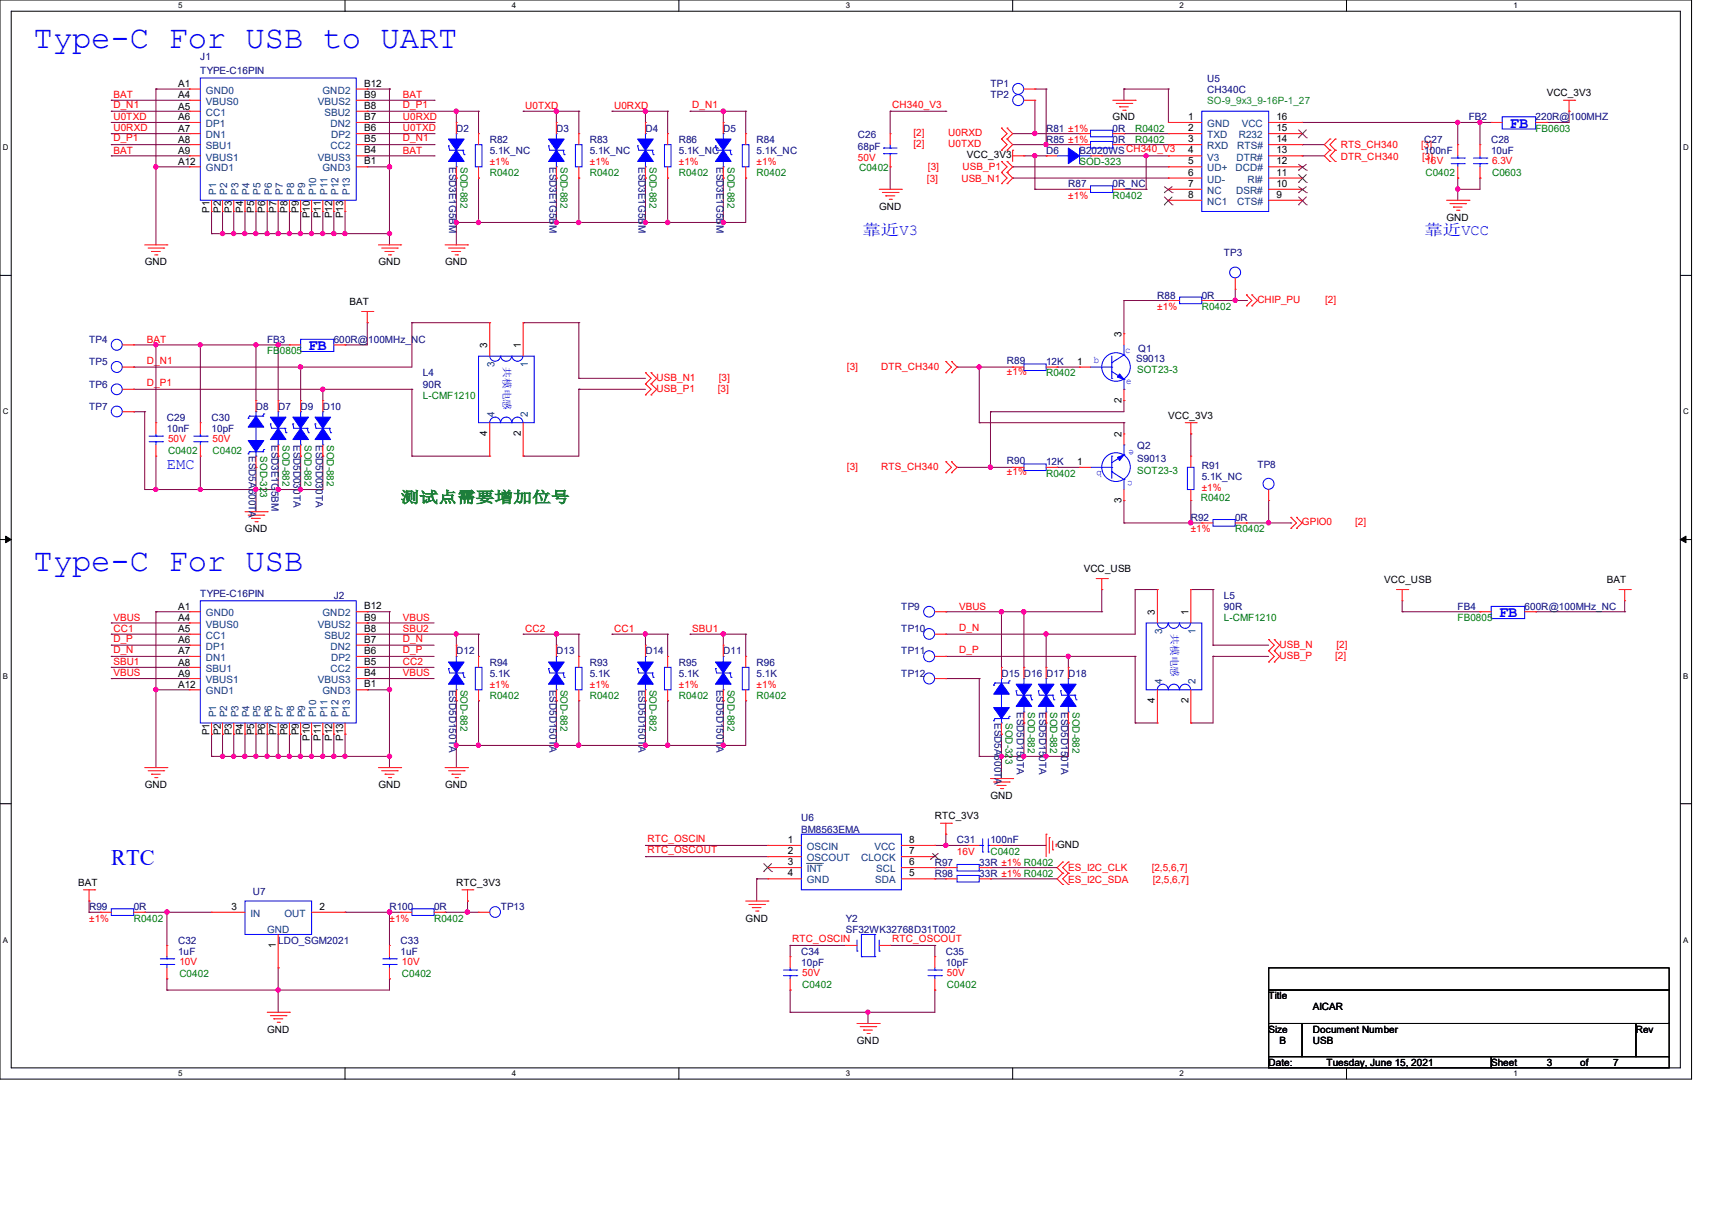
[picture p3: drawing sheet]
<svg xmlns="http://www.w3.org/2000/svg" width="297mm" height="210mm" viewBox="0 0 297 210" stroke-linecap="round" stroke-linejoin="round" font-family="sans-serif">
<defs><g id="words">
<g font-size="5.6" fill="#00f">
<text x="5.8" y="8.4">Type-C For USB to UART</text>
<text x="5.8" y="99.1">Type-C For USB</text>
</g>
<text font-size="3.9" fill="#00f" x="19.3" y="150.2">RTC</text>
<g font-size="2.7" fill="#00f">
<text x="262" y="22.1">FB</text>
<text x="149.6" y="40.8">靠近V3</text>
<text x="247.1" y="40.8">靠近VCC</text>
<text x="53.5" y="60.7">FB</text>
<text x="29" y="81.3">EMC</text>
<text x="260" y="107.1">FB</text>
</g>
<text font-size="2.7" fill="#008000" x="69.5" y="87.2">测试点需要增加位号</text>
<g font-size="1.7" fill="#000080">
<text x="34.8" y="10.5">J1</text>
<text x="34.8" y="12.8">TYPE-C16PIN</text>
<text x="171.8" y="15.2">TP1</text>
<text x="171.8" y="17.1">TP2</text>
<text x="209.4" y="14.2">U5</text>
<text x="209.4" y="16.1">CH340C</text>
<text x="79.2" y="22.9">D2</text>
<text x="96.5" y="22.9">D3</text>
<text x="112" y="22.9">D4</text>
<text x="125.5" y="22.9">D5</text>
<text x="181.5" y="22.9">R81 ±1%</text>
<text x="193" y="22.9">0R</text>
<text x="254.8" y="20.9">FB2</text>
<text x="266.4" y="20.9">220R@100MHZ</text>
<text x="77.9" y="29" transform="rotate(90 77.9 29)">ESD3E1G5BM</text>
<text x="85" y="24.8">R82</text>
<text x="85" y="26.7">5.1K_NC</text>
<text x="95.3" y="29" transform="rotate(90 95.3 29)">ESD3E1G5BM</text>
<text x="102.3" y="24.8">R83</text>
<text x="102.3" y="26.7">5.1K_NC</text>
<text x="110.7" y="29" transform="rotate(90 110.7 29)">ESD3E1G5BM</text>
<text x="117.8" y="24.8">R86</text>
<text x="117.8" y="26.7">5.1K_NC</text>
<text x="124.3" y="29" transform="rotate(90 124.3 29)">ESD3E1G5BM</text>
<text x="131.3" y="24.8">R84</text>
<text x="131.3" y="26.7">5.1K_NC</text>
<text x="148.8" y="24">C26</text>
<text x="148.8" y="25.9">68pF</text>
<text x="181.5" y="26.7">D6</text>
<text x="181.5" y="24.8">R85 ±1%</text>
<text x="187.3" y="26.7">B2020WSCH340_V3</text>
<text x="193" y="24.8">0R</text>
<text x="247.1" y="24.8">C27</text>
<text x="247.1" y="26.7">100nF</text>
<text x="258.7" y="24.8">C28</text>
<text x="258.7" y="26.7">10uF</text>
<text x="185.3" y="32.5">R87</text>
<text x="193" y="32.5">0R_NC</text>
<text x="212.3" y="44.5">TP3</text>
<text x="200.8" y="51.8">R88</text>
<text x="208.5" y="51.8">0R</text>
<text x="15.5" y="59.5">TP4</text>
<text x="46.4" y="59.5">FB3</text>
<text x="57.9" y="59.5">600R@100MHz_NC</text>
<text x="15.5" y="63.4">TP5</text>
<text x="73.4" y="65.3">L4</text>
<text x="174.7" y="63.2">R89</text>
<text x="181.5" y="63.4">12K</text>
<text x="197.1" y="62.8">S9013</text>
<text x="197.5" y="61.1">Q1</text>
<text x="15.5" y="71.1">TP7</text>
<text x="15.5" y="67.3">TP6</text>
<text x="44.4" y="71.1">D8</text>
<text x="48.3" y="71.1">D7</text>
<text x="52.2" y="71.1">D9</text>
<text x="56" y="71.1">D10</text>
<text x="73.4" y="67.3">90R</text>
<text x="29" y="73.1">C29</text>
<text x="29" y="75">10nF</text>
<text x="36.7" y="73.1">C30</text>
<text x="36.7" y="75">10pF</text>
<text x="47.1" y="77.2" transform="rotate(90 47.1 77.2)">ESD3E1G5BM</text>
<text x="50.9" y="77.2" transform="rotate(90 50.9 77.2)">ESD5D030TA</text>
<text x="54.8" y="77.2" transform="rotate(90 54.8 77.2)">ESD5D030TA</text>
<text x="197.3" y="77.9">Q2</text>
<text x="43.2" y="79.2" transform="rotate(90 43.2 79.2)">ESD5A600TA</text>
<text x="174.7" y="80.6">R90</text>
<text x="181.5" y="80.8">12K</text>
<text x="197.3" y="80.2">S9013</text>
<text x="208.5" y="81.4">R91</text>
<text x="208.5" y="83.3">5.1K_NC</text>
<text x="218.1" y="81.2">TP8</text>
<text x="206.6" y="90.4">R92</text>
<text x="214.3" y="90.4">0R</text>
<text x="34.8" y="103.5">TYPE-C16PIN</text>
<text x="57.9" y="103.9">J2</text>
<text x="156.4" y="105.9">TP9</text>
<text x="212.3" y="103.9">L5</text>
<text x="212.3" y="105.9">90R</text>
<text x="252.9" y="105.9">FB4</text>
<text x="264.5" y="105.9">600R@100MHz_NC</text>
<text x="79.2" y="113.6">D12</text>
<text x="96.5" y="113.6">D13</text>
<text x="112" y="113.6">D14</text>
<text x="125.5" y="113.6">D11</text>
<text x="156.4" y="109.7">TP10</text>
<text x="156.4" y="113.6">TP11</text>
<text x="77.9" y="119.7" transform="rotate(90 77.9 119.7)">ESD5D150TA</text>
<text x="85" y="115.5">R94</text>
<text x="85" y="117.4">5.1K</text>
<text x="95.3" y="119.7" transform="rotate(90 95.3 119.7)">ESD5D150TA</text>
<text x="102.3" y="115.5">R93</text>
<text x="102.3" y="117.4">5.1K</text>
<text x="110.7" y="119.7" transform="rotate(90 110.7 119.7)">ESD5D150TA</text>
<text x="117.8" y="115.5">R95</text>
<text x="117.8" y="117.4">5.1K</text>
<text x="124.3" y="119.7" transform="rotate(90 124.3 119.7)">ESD5D150TA</text>
<text x="131.3" y="115.5">R96</text>
<text x="131.3" y="117.4">5.1K</text>
<text x="156.4" y="117.4">TP12</text>
<text x="173.7" y="117.4">D15 D16 D17 D18</text>
<text x="172.6" y="125.5" transform="rotate(90 172.6 125.5)">ESD5A600TA</text>
<text x="176.4" y="123.6" transform="rotate(90 176.4 123.6)">ESD5D150TA</text>
<text x="180.3" y="123.6" transform="rotate(90 180.3 123.6)">ESD5D150TA</text>
<text x="184.1" y="123.6" transform="rotate(90 184.1 123.6)">ESD5D150TA</text>
<text x="139" y="142.5">U6</text>
<text x="139" y="144.5">BM8563EMA</text>
<text x="166" y="146.4">C31</text>
<text x="171.8" y="146.4">100nF</text>
<text x="43.9" y="155.3">U7</text>
<text x="162.2" y="152.2">R98</text>
<text x="162.2" y="150.3">R97</text>
<text x="169.9" y="152.2">33R ±1% R0402</text>
<text x="169.9" y="150.3">33R ±1% R0402</text>
<text x="15.5" y="158">R99</text>
<text x="23.2" y="158">0R</text>
<text x="67.6" y="158">R100</text>
<text x="75.3" y="158">0R</text>
<text x="86.9" y="158">TP13</text>
<text x="146.7" y="159.9">Y2</text>
<text x="146.7" y="161.8">SF32WK32768D31T002</text>
<text x="30.9" y="163.8">C32</text>
<text x="30.9" y="165.7">1uF</text>
<text x="48.3" y="163.8">LDO_SGM2021</text>
<text x="69.5" y="163.8">C33</text>
<text x="69.5" y="165.7">1uF</text>
<text x="139" y="165.7">C34</text>
<text x="139" y="167.6">10pF</text>
<text x="164.1" y="165.7">C35</text>
<text x="164.1" y="167.6">10pF</text>
</g>
<g font-size="1.7" fill="#f00">
<text x="19.7" y="17">BAT</text>
<text x="69.9" y="17">BAT</text>
<text x="19.7" y="18.7">D_N1</text>
<text x="19.7" y="20.9">U0TXD</text>
<text x="19.7" y="22.8">U0RXD</text>
<text x="69.9" y="22.8">U0TXD</text>
<text x="69.9" y="18.7">D_P1</text>
<text x="69.9" y="20.9">U0RXD</text>
<text x="91.1" y="18.9">U0TXD</text>
<text x="106.5" y="18.9">U0RXD</text>
<text x="120.1" y="18.7">D_N1</text>
<text x="154.8" y="18.7">CH340_V3</text>
<text x="158.5" y="23.6">[2]</text>
<text x="164.5" y="23.6">U0RXD</text>
<text x="19.7" y="24.5">D_P1</text>
<text x="19.7" y="26.7">BAT</text>
<text x="69.9" y="24.5">D_N1</text>
<text x="69.9" y="26.7">BAT</text>
<text x="85" y="28.7">±1%</text>
<text x="102.3" y="28.7">±1%</text>
<text x="117.8" y="28.7">±1%</text>
<text x="131.3" y="28.7">±1%</text>
<text x="148.8" y="27.9">50V</text>
<text x="158.5" y="25.6">[2]</text>
<text x="161" y="29.4">[3]</text>
<text x="164.5" y="25.6">U0TXD</text>
<text x="167" y="29.4">USB_P1</text>
<text x="232.6" y="25.7">RTS_CH340</text>
<text x="232.6" y="27.7">DTR_CH340</text>
<text x="246.5" y="25.7">[3]</text>
<text x="246.7" y="27.7">[3]</text>
<text x="247.3" y="28.4">16V</text>
<text x="258.8" y="28.4">6.3V</text>
<text x="160.8" y="31.5">[3]</text>
<text x="166.8" y="31.5">USB_N1</text>
<text x="185.3" y="34.5">±1%</text>
<text x="200.8" y="53.8">±1%</text>
<text x="218.1" y="52.6">CHIP_PU</text>
<text x="229.9" y="52.6">[2]</text>
<text x="25.5" y="59.5">BAT</text>
<text x="25.5" y="63.1">D_N1</text>
<text x="146.9" y="64.2">[3]</text>
<text x="152.9" y="64.2">DTR_CH340</text>
<text x="174.7" y="65.2">±1%</text>
<text x="25.5" y="67">D_P1</text>
<text x="113.9" y="66.1">USB_N1</text>
<text x="113.9" y="68">USB_P1</text>
<text x="124.5" y="68">[3]</text>
<text x="124.7" y="66.1">[3]</text>
<text x="29.2" y="76.7">50V</text>
<text x="36.9" y="76.7">50V</text>
<text x="146.9" y="81.5">[3]</text>
<text x="152.9" y="81.5">RTS_CH340</text>
<text x="174.7" y="82.5">±1%</text>
<text x="208.5" y="85.2">±1%</text>
<text x="206.6" y="92.4">±1%</text>
<text x="225.9" y="91.2">GPIO0</text>
<text x="235.1" y="91.2">[2]</text>
<text x="19.7" y="107.7">VBUS</text>
<text x="69.9" y="107.7">VBUS</text>
<text x="166.4" y="105.8">VBUS</text>
<text x="19.7" y="109.7">CC1</text>
<text x="19.7" y="111.4">D_P</text>
<text x="19.7" y="113.3">D_N</text>
<text x="69.9" y="113.3">D_P</text>
<text x="69.9" y="109.7">SBU2</text>
<text x="69.9" y="111.4">D_N</text>
<text x="91.1" y="109.7">CC2</text>
<text x="106.5" y="109.7">CC1</text>
<text x="120.1" y="109.7">SBU1</text>
<text x="166.4" y="113.3">D_P</text>
<text x="166.4" y="109.5">D_N</text>
<text x="222" y="112.4">USB_N</text>
<text x="231.8" y="112.4">[2]</text>
<text x="19.7" y="115.4">SBU1</text>
<text x="19.7" y="117.4">VBUS</text>
<text x="69.9" y="115.4">CC2</text>
<text x="69.9" y="117.4">VBUS</text>
<text x="85" y="119.4">±1%</text>
<text x="102.3" y="119.4">±1%</text>
<text x="117.8" y="119.4">±1%</text>
<text x="131.3" y="119.4">±1%</text>
<text x="222" y="114.3">USB_P</text>
<text x="231.6" y="114.3">[2]</text>
<text x="112.3" y="148.1">RTC_OSCOUT</text>
<text x="112.3" y="146.1">RTC_OSCIN</text>
<text x="166" y="148.3">16V</text>
<text x="185.3" y="151.2">ES_I2C_CLK</text>
<text x="185.3" y="153.2">ES_I2C_SDA</text>
<text x="199.8" y="151.2">[2,5,6,7]</text>
<text x="200" y="153.2">[2,5,6,7]</text>
<text x="15.5" y="159.9">±1%</text>
<text x="67.6" y="159.9">±1%</text>
<text x="31.1" y="167.4">10V</text>
<text x="69.7" y="167.4">10V</text>
<text x="137.4" y="163.5">RTC_OSCIN</text>
<text x="154.8" y="163.5">RTC_OSCOUT</text>
<text x="139.2" y="169.4">50V</text>
<text x="164.3" y="169.4">50V</text>
</g>
<g font-size="1.7">
<text x="30.9" y="15.2">A1</text>
<text x="30.9" y="17.1">A4</text>
<text x="63.2" y="15">B12</text>
<text x="63.2" y="17">B9</text>
<text x="268.3" y="16.7">VCC_3V3</text>
<text x="30.9" y="19">A5</text>
<text x="30.9" y="20.9">A6</text>
<text x="30.9" y="22.9">A7</text>
<text x="63.2" y="18.9">B8</text>
<text x="63.2" y="20.8">B7</text>
<text x="63.2" y="22.8">B6</text>
<text x="193" y="20.9">GND</text>
<text x="206.1" y="20.8">1</text>
<text x="206.1" y="22.8">2</text>
<text x="221.4" y="20.8">16</text>
<text x="221.4" y="22.8">15</text>
<text x="30.9" y="24.8">A8</text>
<text x="30.9" y="26.7">A9</text>
<text x="30.9" y="28.7">A12</text>
<text x="63.2" y="24.7">B5</text>
<text x="63.2" y="26.6">B4</text>
<text x="63.2" y="28.5">B1</text>
<text x="167.8" y="27.5">VCC_3V3</text>
<text x="206.1" y="24.7">3</text>
<text x="206.1" y="26.6">4</text>
<text x="206.1" y="28.5">5</text>
<text x="221.4" y="24.7">14</text>
<text x="221.4" y="26.6">13</text>
<text x="221.4" y="28.5">12</text>
<text x="206.1" y="30.5">6</text>
<text x="206.1" y="32.4">7</text>
<text x="206.1" y="34.3">8</text>
<text x="221.4" y="30.5">11</text>
<text x="221.4" y="32.4">10</text>
<text x="221.4" y="34.3">9</text>
<text x="36.4" y="36.9" transform="rotate(-90 36.4 36.9)">P1</text>
<text x="38.3" y="36.9" transform="rotate(-90 38.3 36.9)">P2</text>
<text x="40.2" y="36.9" transform="rotate(-90 40.2 36.9)">P3</text>
<text x="42.2" y="36.9" transform="rotate(-90 42.2 36.9)">P4</text>
<text x="44.1" y="36.9" transform="rotate(-90 44.1 36.9)">P5</text>
<text x="46" y="36.9" transform="rotate(-90 46 36.9)">P6</text>
<text x="48" y="36.9" transform="rotate(-90 48 36.9)">P7</text>
<text x="49.9" y="36.9" transform="rotate(-90 49.9 36.9)">P8</text>
<text x="51.8" y="36.9" transform="rotate(-90 51.8 36.9)">P9</text>
<text x="53.8" y="37.9" transform="rotate(-90 53.8 37.9)">P10</text>
<text x="55.7" y="37.9" transform="rotate(-90 55.7 37.9)">P11</text>
<text x="57.6" y="37.9" transform="rotate(-90 57.6 37.9)">P12</text>
<text x="59.5" y="37.9" transform="rotate(-90 59.5 37.9)">P13</text>
<text x="152.5" y="36.4">GND</text>
<text x="250.9" y="38.3">GND</text>
<text x="25.1" y="46">GND</text>
<text x="65.7" y="46">GND</text>
<text x="77.2" y="46">GND</text>
<text x="60.6" y="53">BAT</text>
<text x="194.6" y="58.5" transform="rotate(-90 194.6 58.5)">3</text>
<text x="84.5" y="60.5" transform="rotate(-90 84.5 60.5)">3</text>
<text x="90.3" y="60.5" transform="rotate(-90 90.3 60.5)">1</text>
<text x="186.8" y="63.3">1</text>
<text x="194.6" y="69.9" transform="rotate(-90 194.6 69.9)">2</text>
<text x="84.5" y="75.7" transform="rotate(-90 84.5 75.7)">4</text>
<text x="90.3" y="75.7" transform="rotate(-90 90.3 75.7)">2</text>
<text x="194.6" y="75.9" transform="rotate(-90 194.6 75.9)">2</text>
<text x="202.7" y="72.6">VCC_3V3</text>
<text x="186.8" y="80.7">1</text>
<text x="194.6" y="87.3" transform="rotate(-90 194.6 87.3)">3</text>
<text x="42.5" y="92.4">GND</text>
<text x="188" y="99.3">VCC_USB</text>
<text x="240.1" y="101.2">VCC_USB</text>
<text x="278.7" y="101.2">BAT</text>
<text x="30.9" y="105.9">A1</text>
<text x="30.9" y="107.8">A4</text>
<text x="63.2" y="105.7">B12</text>
<text x="63.2" y="107.7">B9</text>
<text x="200.4" y="106.8" transform="rotate(-90 200.4 106.8)">3</text>
<text x="206.2" y="106.8" transform="rotate(-90 206.2 106.8)">1</text>
<text x="30.9" y="109.7">A5</text>
<text x="30.9" y="111.7">A6</text>
<text x="30.9" y="113.6">A7</text>
<text x="63.2" y="109.6">B8</text>
<text x="63.2" y="111.5">B7</text>
<text x="63.2" y="113.5">B6</text>
<text x="30.9" y="115.5">A8</text>
<text x="30.9" y="117.4">A9</text>
<text x="30.9" y="119.4">A12</text>
<text x="63.2" y="115.4">B5</text>
<text x="63.2" y="117.3">B4</text>
<text x="63.2" y="119.3">B1</text>
<text x="200.4" y="122.1" transform="rotate(-90 200.4 122.1)">4</text>
<text x="206.2" y="122.1" transform="rotate(-90 206.2 122.1)">2</text>
<text x="36.4" y="127.6" transform="rotate(-90 36.4 127.6)">P1</text>
<text x="38.3" y="127.6" transform="rotate(-90 38.3 127.6)">P2</text>
<text x="40.2" y="127.6" transform="rotate(-90 40.2 127.6)">P3</text>
<text x="42.2" y="127.6" transform="rotate(-90 42.2 127.6)">P4</text>
<text x="44.1" y="127.6" transform="rotate(-90 44.1 127.6)">P5</text>
<text x="46" y="127.6" transform="rotate(-90 46 127.6)">P6</text>
<text x="48" y="127.6" transform="rotate(-90 48 127.6)">P7</text>
<text x="49.9" y="127.6" transform="rotate(-90 49.9 127.6)">P8</text>
<text x="51.8" y="127.6" transform="rotate(-90 51.8 127.6)">P9</text>
<text x="53.8" y="128.6" transform="rotate(-90 53.8 128.6)">P10</text>
<text x="55.7" y="128.6" transform="rotate(-90 55.7 128.6)">P11</text>
<text x="57.6" y="128.6" transform="rotate(-90 57.6 128.6)">P12</text>
<text x="59.5" y="128.6" transform="rotate(-90 59.5 128.6)">P13</text>
<text x="25.1" y="136.7">GND</text>
<text x="65.7" y="136.7">GND</text>
<text x="77.2" y="136.7">GND</text>
<text x="162.2" y="142.2">RTC_3V3</text>
<text x="171.8" y="138.7">GND</text>
<text x="136.7" y="146.3">1</text>
<text x="136.7" y="148.3">2</text>
<text x="157.7" y="148.3">7</text>
<text x="157.7" y="146.3">8</text>
<text x="183.4" y="147.2">GND</text>
<text x="13.5" y="153.8">BAT</text>
<text x="79.2" y="153.8">RTC_3V3</text>
<text x="136.7" y="150.2">3</text>
<text x="136.7" y="152.1">4</text>
<text x="157.7" y="152.1">5</text>
<text x="157.7" y="150.2">6</text>
<text x="40.2" y="157.9">3</text>
<text x="55.4" y="157.9">2</text>
<text x="129.4" y="159.9">GND</text>
<text x="47.8" y="164.5" transform="rotate(-90 47.8 164.5)">1</text>
<text x="220.1" y="173.4">Title</text>
<text x="46.4" y="179.2">GND</text>
<text x="220.1" y="179.2">Size</text>
<text x="227.8" y="179.2">Document Number</text>
<text x="227.8" y="175.3">AICAR</text>
<text x="283.8" y="179.2">Rev</text>
<text x="148.7" y="181.1">GND</text>
<text x="220.1" y="185">Date:</text>
<text x="222" y="181.1">B</text>
<text x="227.8" y="181.1">USB</text>
<text x="230.1" y="185">Tuesday, June 15, 2021</text>
<text x="258.7" y="185">Sheet</text>
<text x="268.3" y="185">3</text>
<text x="274.1" y="185">of</text>
<text x="279.9" y="185">7</text>
</g>
<g font-size="1.7" fill="#004080">
<text x="35.7" y="16.3">GND0</text>
<text x="56" y="16.3">GND2</text>
<text x="35.7" y="18.2">VBUS0</text>
<text x="35.7" y="20.1">CC1</text>
<text x="35.7" y="22.1">DP1</text>
<text x="55.2" y="18.2">VBUS2</text>
<text x="56.3" y="20.1">SBU2</text>
<text x="57.3" y="22.1">DN2</text>
<text x="209.4" y="22.1">GND</text>
<text x="215.4" y="22.1">VCC</text>
<text x="35.7" y="24">DN1</text>
<text x="35.7" y="25.9">SBU1</text>
<text x="35.7" y="27.9">VBUS1</text>
<text x="35.7" y="29.8">GND1</text>
<text x="55.2" y="27.9">VBUS3</text>
<text x="56" y="29.8">GND3</text>
<text x="57.3" y="25.9">CC2</text>
<text x="57.4" y="24">DP2</text>
<text x="209.4" y="24">TXD</text>
<text x="209.4" y="25.9">RXD</text>
<text x="209.4" y="27.9">V3</text>
<text x="209.4" y="29.8">UD+</text>
<text x="214.3" y="29.8">DCD#</text>
<text x="214.5" y="27.9">DTR#</text>
<text x="214.6" y="25.9">RTS#</text>
<text x="214.9" y="24">R232</text>
<text x="37.5" y="33.8" transform="rotate(-90 37.5 33.8)">P1</text>
<text x="39.4" y="33.8" transform="rotate(-90 39.4 33.8)">P2</text>
<text x="41.4" y="33.8" transform="rotate(-90 41.4 33.8)">P3</text>
<text x="43.3" y="33.8" transform="rotate(-90 43.3 33.8)">P4</text>
<text x="45.2" y="33.8" transform="rotate(-90 45.2 33.8)">P5</text>
<text x="47.2" y="33.8" transform="rotate(-90 47.2 33.8)">P6</text>
<text x="49.1" y="33.8" transform="rotate(-90 49.1 33.8)">P7</text>
<text x="51" y="33.8" transform="rotate(-90 51 33.8)">P8</text>
<text x="53" y="33.8" transform="rotate(-90 53 33.8)">P9</text>
<text x="54.9" y="33.8" transform="rotate(-90 54.9 33.8)">P10</text>
<text x="56.8" y="33.8" transform="rotate(-90 56.8 33.8)">P11</text>
<text x="58.7" y="33.8" transform="rotate(-90 58.7 33.8)">P12</text>
<text x="60.7" y="33.8" transform="rotate(-90 60.7 33.8)">P13</text>
<text x="209.4" y="31.7">UD-</text>
<text x="209.4" y="33.7">NC</text>
<text x="209.4" y="35.6">NC1</text>
<text x="214.4" y="33.7">DSR#</text>
<text x="214.6" y="35.6">CTS#</text>
<text x="216.4" y="31.7">RI#</text>
<text x="85.8" y="63.8" transform="rotate(-90 85.8 63.8)">3</text>
<text x="91.6" y="63.8" transform="rotate(-90 91.6 63.8)">1</text>
<text x="85.8" y="72.4" transform="rotate(-90 85.8 72.4)">4</text>
<text x="91.6" y="72.4" transform="rotate(-90 91.6 72.4)">2</text>
<text x="35.7" y="107">GND0</text>
<text x="56" y="107">GND2</text>
<text x="35.7" y="108.9">VBUS0</text>
<text x="35.7" y="110.9">CC1</text>
<text x="35.7" y="112.8">DP1</text>
<text x="55.2" y="108.9">VBUS2</text>
<text x="56.3" y="110.9">SBU2</text>
<text x="57.3" y="112.8">DN2</text>
<text x="201.6" y="110.1" transform="rotate(-90 201.6 110.1)">3</text>
<text x="207.4" y="110.1" transform="rotate(-90 207.4 110.1)">1</text>
<text x="35.7" y="114.7">DN1</text>
<text x="35.7" y="116.6">SBU1</text>
<text x="35.7" y="118.6">VBUS1</text>
<text x="55.2" y="118.6">VBUS3</text>
<text x="57.3" y="116.6">CC2</text>
<text x="57.4" y="114.7">DP2</text>
<text x="201.6" y="118.8" transform="rotate(-90 201.6 118.8)">4</text>
<text x="207.4" y="118.8" transform="rotate(-90 207.4 118.8)">2</text>
<text x="35.7" y="120.5">GND1</text>
<text x="37.5" y="124.5" transform="rotate(-90 37.5 124.5)">P1</text>
<text x="39.4" y="124.5" transform="rotate(-90 39.4 124.5)">P2</text>
<text x="41.4" y="124.5" transform="rotate(-90 41.4 124.5)">P3</text>
<text x="43.3" y="124.5" transform="rotate(-90 43.3 124.5)">P4</text>
<text x="45.2" y="124.5" transform="rotate(-90 45.2 124.5)">P5</text>
<text x="47.2" y="124.5" transform="rotate(-90 47.2 124.5)">P6</text>
<text x="49.1" y="124.5" transform="rotate(-90 49.1 124.5)">P7</text>
<text x="51" y="124.5" transform="rotate(-90 51 124.5)">P8</text>
<text x="53" y="124.5" transform="rotate(-90 53 124.5)">P9</text>
<text x="54.9" y="124.5" transform="rotate(-90 54.9 124.5)">P10</text>
<text x="56" y="120.5">GND3</text>
<text x="56.8" y="124.5" transform="rotate(-90 56.8 124.5)">P11</text>
<text x="58.7" y="124.5" transform="rotate(-90 58.7 124.5)">P12</text>
<text x="60.7" y="124.5" transform="rotate(-90 60.7 124.5)">P13</text>
<text x="140" y="147.5">OSCIN</text>
<text x="140" y="149.5">OSCOUT</text>
<text x="149.4" y="149.5">CLOCK</text>
<text x="151.7" y="147.5">VCC</text>
<text x="140" y="151.4">INT</text>
<text x="140" y="153.3">GND</text>
<text x="151.8" y="153.3">SDA</text>
<text x="152" y="151.4">SCL</text>
<text x="43.5" y="159.1">IN</text>
<text x="46.4" y="161.8">GND</text>
<text x="49.4" y="159.1">OUT</text>
</g>
<g font-size="1.7" fill="#008000">
<text x="196.9" y="22.9">R0402</text>
<text x="266.4" y="22.9">FB0603</text>
<text x="79.9" y="29" transform="rotate(90 79.9 29)">SOD-882</text>
<text x="97.2" y="29" transform="rotate(90 97.2 29)">SOD-882</text>
<text x="112.7" y="29" transform="rotate(90 112.7 29)">SOD-882</text>
<text x="126.2" y="29" transform="rotate(90 126.2 29)">SOD-882</text>
<text x="149" y="29.6">C0402</text>
<text x="187.3" y="28.7">SOD-323</text>
<text x="196.9" y="24.8">R0402</text>
<text x="85" y="30.6">R0402</text>
<text x="102.3" y="30.6">R0402</text>
<text x="117.8" y="30.6">R0402</text>
<text x="131.3" y="30.6">R0402</text>
<text x="193" y="34.5">R0402</text>
<text x="247.3" y="30.6">C0402</text>
<text x="258.8" y="30.6">C0603</text>
<text x="208.5" y="53.8">R0402</text>
<text x="46.4" y="61.5">FB0805</text>
<text x="181.5" y="65.3">R0402</text>
<text x="197.3" y="64.8">SOT23-3</text>
<text x="73.4" y="69.2">L-CMF1210</text>
<text x="49" y="77.2" transform="rotate(90 49 77.2)">SOD-882</text>
<text x="52.8" y="77.2" transform="rotate(90 52.8 77.2)">SOD-882</text>
<text x="56.7" y="77.2" transform="rotate(90 56.7 77.2)">SOD-882</text>
<text x="29.2" y="78.8">C0402</text>
<text x="36.9" y="78.8">C0402</text>
<text x="45.1" y="79.2" transform="rotate(90 45.1 79.2)">SOD-323</text>
<text x="181.5" y="82.7">R0402</text>
<text x="197.3" y="82.3">SOT23-3</text>
<text x="208.3" y="87">R0402</text>
<text x="214.3" y="92.4">R0402</text>
<text x="212.3" y="107.8">L-CMF1210</text>
<text x="252.9" y="107.8">FB0805</text>
<text x="79.9" y="119.7" transform="rotate(90 79.9 119.7)">SOD-882</text>
<text x="97.2" y="119.7" transform="rotate(90 97.2 119.7)">SOD-882</text>
<text x="112.7" y="119.7" transform="rotate(90 112.7 119.7)">SOD-882</text>
<text x="126.2" y="119.7" transform="rotate(90 126.2 119.7)">SOD-882</text>
<text x="85" y="121.3">R0402</text>
<text x="102.3" y="121.3">R0402</text>
<text x="117.8" y="121.3">R0402</text>
<text x="131.3" y="121.3">R0402</text>
<text x="174.5" y="125.5" transform="rotate(90 174.5 125.5)">SOD-323</text>
<text x="178.3" y="123.6" transform="rotate(90 178.3 123.6)">SOD-882</text>
<text x="182.2" y="123.6" transform="rotate(90 182.2 123.6)">SOD-882</text>
<text x="186.1" y="123.6" transform="rotate(90 186.1 123.6)">SOD-882</text>
<text x="171.8" y="148.3">C0402</text>
<text x="23.2" y="159.9">R0402</text>
<text x="75.3" y="159.9">R0402</text>
<text x="31.1" y="169.6">C0402</text>
<text x="69.7" y="169.6">C0402</text>
<text x="139.2" y="171.5">C0402</text>
<text x="164.3" y="171.5">C0402</text>
</g>
<text font-size="1.7" fill="#008040" x="209.4" y="18">SO-9_9x3_9-16P-1_27</text>
<g font-size="1.7" fill="#00f">
<text x="87.3" y="63.7" transform="rotate(90 87.3 63.7)">共模电感</text>
<text x="189.8" y="63">b</text>
<text x="195.2" y="61.3">c</text>
<text x="195.4" y="66.7">e</text>
<text x="191.1" y="81.8" transform="rotate(-180 191.1 81.8)">b</text>
<text x="196.5" y="83.5" transform="rotate(-180 196.5 83.5)">c</text>
<text x="196.7" y="78.1" transform="rotate(-180 196.7 78.1)">e</text>
<text x="203.2" y="110.1" transform="rotate(90 203.2 110.1)">共模电感</text>
</g>
<g font-size="1.4">
<text x="30.9" y="1.4">5</text>
<text x="88.8" y="1.4">4</text>
<text x="146.7" y="1.4">3</text>
<text x="204.6" y="1.4">2</text>
<text x="262.6" y="1.4">1</text>
<text x=".5" y="26.1">D</text>
<text x="292" y="26.1">D</text>
<text x=".5" y="71.9">C</text>
<text x="292" y="71.9">C</text>
<text x=".5" y="117.8">B</text>
<text x="292" y="117.8">B</text>
<text x=".5" y="163.6">A</text>
<text x="292" y="163.6">A</text>
<text x="30.9" y="186.8">5</text>
<text x="88.8" y="186.8">4</text>
<text x="146.7" y="186.8">3</text>
<text x="204.6" y="186.8">2</text>
<text x="262.6" y="186.8">1</text>
</g>
</g></defs>
<path d="M0 0h293.5v187.3h-293.5zM1.9 1.9h289.6v183.4h-289.6z" fill="none" stroke="#000" stroke-width=".17"/>
<g fill="#fff">
<path d="M30.9 .2h.8v1.5h-.8z"/>
<path d="M30.9 185.5h.8v1.6h-.8z"/>
</g>
<path d="M59.9 0v1.9M59.9 185.3v2" fill="none" stroke="#000" stroke-width=".17"/>
<g fill="#fff">
<path d="M88.8 .2h.8v1.5h-.8z"/>
<path d="M88.8 185.5h.8v1.6h-.8z"/>
</g>
<path d="M117.8 0v1.9M117.8 185.3v2" fill="none" stroke="#000" stroke-width=".17"/>
<g fill="#fff">
<path d="M146.7 .2h.8v1.5h-.8z"/>
<path d="M146.7 185.5h.8v1.6h-.8z"/>
</g>
<path d="M175.7 0v1.9M175.7 185.3v2" fill="none" stroke="#000" stroke-width=".17"/>
<g fill="#fff">
<path d="M204.6 .2h.8v1.5h-.8z"/>
<path d="M204.6 185.5h.8v1.6h-.8z"/>
</g>
<path d="M233.6 0v1.9M233.6 185.3v2" fill="none" stroke="#000" stroke-width=".17"/>
<g fill="#fff">
<path d="M262.6 .2h.7v1.5h-.7z"/>
<path d="M262.6 185.5h.7v1.6h-.7z"/>
<path d="M.5 24.8h1v1.6h-1z"/>
<path d="M292 24.8h1v1.6h-1z"/>
<path d="M.5 70.7h1v1.5h-1z"/>
<path d="M292 70.7h1v1.5h-1z"/>
</g>
<path d="M0 47.8h1.9M291.5 47.8h2" fill="none" stroke="#000" stroke-width=".17"/>
<g fill="#fff">
<path d="M.5 116.5h.9v1.6h-.9z"/>
<path d="M292 116.5h.9v1.6h-.9z"/>
</g>
<path d="M0 93.6h1.9M291.5 93.6h2" fill="none" stroke="#000" stroke-width=".17"/>
<path d="M1 93l.9 .6-.9 .6zM291.5 93.6l1-.6v1.2z" fill="#000" stroke="#000" stroke-width=".17"/>
<g fill="#fff">
<path d="M.5 162.4h.9v1.5h-.9z"/>
<path d="M292 162.4h.9v1.5h-.9z"/>
</g>
<path d="M0 139.5h1.9M291.5 139.5h2M220.1 168h69.5v3.8h-69.5zM220.1 171.8h69.5v5.8h-69.5zM220.1 177.6h5.8v5.8h-5.8zM225.9 177.6h57.9v5.8h-57.9zM283.8 177.6h5.8v5.8h-5.8zM220.1 183.4h38.6v1.9h-38.6zM258.7 183.4h30.9v1.9h-30.9z" fill="none" stroke="#000" stroke-width=".17"/>
<g fill="none" stroke="#800040" stroke-width=".17">
<path d="M19.3 19.3h.1M19.3 17.4h.1M19.3 19.3h13.6M19.3 17.4h13.6M27.1 15.5h.1M27.1 15.5h5.8M27.1 15.5v27M63.7 19.3h19.3M63.7 15.5h3.9M63.7 17.4h11.6M67.6 15.5h.1M67.6 15.5v27"/>
<path d="M75.3 17.4h.1M79.2 19.3h.1M79.2 19.3v2M83 19.3h.1M83 19.3v3.9M90.8 19.3h.1M90.8 19.3h9.6M96.5 19.3h.1M96.5 19.3v2M100.4 19.3h.1M100.4 19.3v3.9M106.2 19.3h.1"/>
<path d="M106.2 19.3h9.6M112 19.3h.1M112 19.3v2M115.8 19.3h.1M115.8 19.3v3.9M119.7 19.3h.1M119.7 19.3h9.7M125.5 19.3h.1M125.5 19.3v2M129.4 19.3h.1M129.4 19.3v3.9M154.4 19.3h.1"/>
<path d="M154.4 19.3h9.7M154.4 19.3v3.9M164.1 19.3h.1M179.5 17.4v5.8M179.5 15.5h2M181.5 15.5h.1M181.5 15.5v9.6M195 15.5h.1M195 15.5h7.7M195 15.5v1.9M202.7 15.5h.1M202.7 15.5v5.8"/>
<path d="M272.2 19.3h.1M272.2 19.3v2h-3.8M19.3 21.3h.1M19.3 23.2h.1M19.3 25.1h.1M19.3 27.1h.1M19.3 27.1h13.6M19.3 23.2h13.6M19.3 25.1h13.6M19.3 21.3h13.6M27.1 29h.1M27.1 29h5.8"/>
<path d="M36.7 36.7v3.9M38.6 36.7v3.9M40.6 36.7v3.9M42.5 36.7v3.9M44.4 36.7h.1M44.4 36.7v3.9M46.4 36.7h.1M46.4 36.7v3.9M48.3 36.7h.1M48.3 36.7v3.9M50.2 36.7h.1M50.2 36.7v3.9"/>
<path d="M52.2 36.7v3.9M54.1 36.7v3.9M56 36.7v3.9M57.9 36.7v3.9M59.9 36.7v3.9M63.7 27.1h11.6M63.7 29h3.9M63.7 23.2h11.6M63.7 25.1h11.6M63.7 21.3h11.6M67.6 29h.1M75.3 23.2h.1"/>
<path d="M75.3 25.1h.1M75.3 21.3h.1M75.3 27.1h.1M79.2 30.9h.1M79.2 38.6h.1M79.2 30.9v11.6M83 30.9h.1M83 38.6h.1M83 30.9v7.7M96.5 30.9h.1M96.5 38.6h.1M96.5 30.9v7.7"/>
<path d="M100.4 30.9h.1M100.4 38.6h.1M100.4 30.9v7.7M112 30.9h.1M112 38.6h.1M112 30.9v7.7M115.8 30.9h.1M115.8 38.6h.1M115.8 30.9v7.7M125.5 30.9h.1M125.5 38.6h.1M125.5 30.9v7.7"/>
<path d="M129.4 30.9h.1M129.4 30.9v7.7h-50.2M154.4 29h.1M154.4 29v3.9M175.7 29h.1M175.7 30.9h.1M175.7 29h27M175.7 30.9h27M175.7 23.2h11.6M175.7 25.1h11.6M177.6 27.1h3.9M179.5 27.1h.1"/>
<path d="M179.5 32.9h.1M179.5 23.2h.1M179.5 32.9h7.8M179.5 27.1v5.8M181.5 27.1h.1M181.5 25.1h.1M187.3 23.2h.1M187.3 25.1h.1M191.1 27.1h11.6M195 23.2h.1M195 25.1h.1M195 32.9h3.8"/>
<path d="M195 23.2h7.7M195 25.1h7.7M198.8 27.1h.1M198.8 32.9h.1M198.8 27.1v5.8M202.7 27.1h.1M225.9 25.1h.1M225.9 27.1h.1M225.9 21.3h.1M225.9 27.1h3.8M225.9 25.1h3.8M225.9 21.3h32.8"/>
<path d="M252.9 32.9h.1M252.9 21.3h.1M252.9 30.9h.1M252.9 21.3v3.8M252.9 30.9v3.9M256.8 30.9h.1M256.8 21.3h.1M256.8 30.9v2h-3.9M256.8 21.3v3.8M268.4 21.3h.1M23.2 59.9h27M27.1 59.9h.1"/>
<path d="M27.1 59.9v13.5M34.8 59.9h.1M34.8 59.9v13.5M36.7 40.6h.1M36.7 40.6h30.9M38.6 40.6h.1M40.6 40.6h.1M42.5 40.6h.1M44.4 40.6h.1M44.4 59.9h.1M44.4 59.9v9.6M46.4 40.6h.1"/>
<path d="M48.3 59.9h.1M48.3 40.6h.1M48.3 59.9v9.6M52.2 40.6h.1M54.1 40.6h.1M56 40.6h.1M57.9 40.6h.1M59.9 40.6h.1M59.9 59.9h.1M63.7 56h.1M63.7 56v3.9h-3.8M67.6 40.6h.1"/>
<path d="M71.5 56h.1M71.5 56v7.7h-48.3M71.5 56h13.5M90.8 56h.1M90.8 56h9.6M100.4 56h.1M100.4 56v9.7M195 52.2h.1M195 52.2v5.7M195 52.2h7.7M202.7 52.2h.1M210.4 52.2h5.8"/>
<path d="M214.3 52.2h.1M214.3 50.2v2M216.2 52.2h.1M23.2 67.6h.1M23.2 63.7h.1M23.2 71.5h.1M23.2 67.6h48.3M23.2 71.5h1.9M25.1 71.5h.1M25.1 71.5v13.5h30.9v-5.8M27.1 79.2v5.8M34.8 79.2v5.8"/>
<path d="M48.3 79.2h.1M48.3 79.2v5.8M52.2 63.7h.1M52.2 79.2h.1M52.2 63.7v5.8M52.2 79.2v5.8M56 67.6h.1M56 79.2h.1M56 67.6v1.9M71.5 79.2h.1M71.5 67.6h.1M71.5 79.2h13.5"/>
<path d="M71.5 67.6v11.6M90.8 79.2h.1M100.4 65.7h.1M100.4 67.6h.1M100.4 67.6v11.6h-9.6M100.4 67.6h11.6M100.4 65.7h11.6M166 63.7h.1M166 63.7h9.7M169.9 73.4h.1M169.9 63.7h.1M169.9 73.4h25.1"/>
<path d="M169.9 63.7v9.7M171.8 71.5h.1M171.8 71.5v9.6M183.4 63.7h.1M183.4 63.7h3.9M195 73.4h.1M195 69.5h.1M195 69.5v2h-23.2M195 73.4v1.9M206.6 75.3h.1M206.6 75.3v3.9M27.1 85h.1"/>
<path d="M34.8 85h.1M44.4 85h.1M44.4 81.1h.1M44.4 81.1v7.7M48.3 85h.1M52.2 85h.1M166 81.1h.1M166 81.1h9.7M171.8 81.1h.1M183.4 81.1h.1M183.4 81.1h3.9M195 86.9h.1"/>
<path d="M195 90.8h.1M195 86.9v3.9M195 90.8h13.5M206.6 86.9h.1M206.6 90.8h.1M206.6 86.9v3.9M216.2 90.8h7.7M220.1 90.8h.1M220.1 86.9v3.9M223.9 90.8h.1M19.3 110.1h.1M19.3 112h.1"/>
<path d="M19.3 113.9h.1M19.3 115.8h.1M19.3 108.1h.1M19.3 117.8h.1M19.3 110.1h13.6M19.3 113.9h13.6M19.3 112h13.6M19.3 115.8h13.6M19.3 117.8h13.6M19.3 108.1h13.6M27.1 119.7h.1M27.1 106.2h.1"/>
<path d="M27.1 106.2v27M27.1 106.2h5.8M27.1 119.7h5.8M63.7 113.9h.1M63.7 110.1h.1M63.7 108.1h.1M63.7 115.8h.1M63.7 119.7h.1M63.7 106.2h.1M63.7 112h.1M63.7 117.8h.1M63.7 106.2h3.9"/>
<path d="M63.7 110.1h19.3M63.7 113.9h11.6M63.7 112h11.6M63.7 115.8h11.6M63.7 117.8h11.6M63.7 119.7h3.9M63.7 108.1h11.6M67.6 119.7h.1M67.6 106.2h.1M67.6 106.2v27M79.2 110.1h.1M79.2 110.1v1.9"/>
<path d="M83 110.1h.1M83 110.1v3.8M90.8 110.1h.1M90.8 110.1h9.6M96.5 110.1h.1M96.5 110.1v1.9M100.4 110.1h.1M100.4 110.1v3.8M106.2 110.1h.1M106.2 110.1h9.6M112 110.1h.1M112 110.1v1.9"/>
<path d="M115.8 110.1h.1M115.8 110.1v3.8M119.7 110.1h.1M119.7 110.1h9.7M125.5 110.1h.1M125.5 110.1v1.9M129.4 110.1h.1M129.4 110.1v3.8M164.1 113.9h.1M164.1 110.1h.1M164.1 117.8h.1M164.1 106.2h.1"/>
<path d="M164.1 106.2h27M164.1 113.9h32.8M164.1 117.8h5.8M169.9 117.8h.1M169.9 117.8v13.5M173.7 106.2h.1M173.7 106.2v9.6M177.6 106.2h.1M177.6 106.2v9.6M181.5 110.1h.1M181.5 110.1v5.7M185.3 113.9h.1"/>
<path d="M185.3 113.9v1.9M191.1 102.3h.1M191.1 106.2h.1M191.1 102.3v3.9M196.9 102.3h.1M196.9 113.9h.1M196.9 102.3v7.8h-32.8M196.9 102.3h3.9M196.9 113.9v11.6M206.6 102.3h.1M206.6 102.3h3.8M210.4 102.3h.1"/>
<path d="M210.4 112h.1M210.4 113.9h.1M210.4 113.9v11.6h-3.8M210.4 113.9h9.7M210.4 102.3v9.7M210.4 112h9.7M243.2 106.2h.1M243.2 106.2h13.6M243.2 104.3v1.9M256.8 106.2h.1M266.4 106.2h.1M266.4 106.2h15.5"/>
<path d="M281.9 106.2h.1M281.9 104.3v1.9M36.7 127.4h.1M36.7 131.3h.1M36.7 127.4v3.9M36.7 131.3h30.9M38.6 127.4h.1M38.6 131.3h.1M38.6 127.4v3.9M40.6 127.4h.1M40.6 131.3h.1M40.6 127.4v3.9"/>
<path d="M42.5 127.4h.1M42.5 131.3h.1M42.5 127.4v3.9M44.4 127.4h.1M44.4 131.3h.1M44.4 127.4v3.9M46.4 127.4h.1M46.4 131.3h.1M46.4 127.4v3.9M48.3 127.4h.1M48.3 131.3h.1M48.3 127.4v3.9"/>
<path d="M50.2 127.4h.1M50.2 131.3h.1M50.2 127.4v3.9M52.2 127.4h.1M52.2 131.3h.1M52.2 127.4v3.9M54.1 127.4h.1M54.1 131.3h.1M54.1 127.4v3.9M56 127.4h.1M56 131.3h.1M56 127.4v3.9"/>
<path d="M57.9 127.4h.1M57.9 131.3h.1M57.9 127.4v3.9M59.9 127.4h.1M59.9 131.3h.1M59.9 127.4v3.9M67.6 131.3h.1M79.2 121.6h.1M79.2 129.4h.1M79.2 121.6v11.6M83 121.6h.1M83 129.4h.1"/>
<path d="M83 121.6v7.8M96.5 121.6h.1M96.5 129.4h.1M96.5 121.6v7.8M100.4 121.6h.1M100.4 129.4h.1M100.4 121.6v7.8M112 121.6h.1M112 129.4h.1M112 121.6v7.8M115.8 121.6h.1M115.8 129.4h.1"/>
<path d="M115.8 121.6v7.8M125.5 121.6h.1M125.5 129.4h.1M125.5 121.6v7.8M129.4 121.6h.1M129.4 121.6v7.8h-50.2M169.9 131.3h.1M173.7 131.3h.1M173.7 127.4h.1M173.7 127.4v7.7M177.6 125.5h.1M177.6 131.3h.1"/>
<path d="M177.6 125.5v5.8M181.5 125.5h.1M181.5 131.3h.1M181.5 125.5v5.8M185.3 125.5h.1M185.3 125.5v5.8h-15.4M196.9 125.5h.1M196.9 125.5h3.9M206.6 125.5h.1M15.5 156.4h.1M15.5 158.3h.1M15.5 158.3h1.9"/>
<path d="M15.5 156.4v1.9M25.1 158.3h.1M25.1 158.3h11.6M29 158.3h.1M29 158.3v5.8M59.9 158.3h.1M59.9 158.3h9.6M67.6 158.3h.1M67.6 158.3v5.8M77.2 158.3h.1M77.2 158.3h5.8M81.1 158.3h.1"/>
<path d="M81.1 156.4h.1M81.1 156.4v1.9M112 148.7h.1M112 146.7h.1M112 146.7h21.2M112 148.7h21.2M131.3 152.5h.1M131.3 152.5h1.9M131.3 152.5v3.9M162.2 152.5h.1M162.2 150.6h.1M162.2 146.7h.1"/>
<path d="M162.2 146.7h5.8M162.2 152.5h1.9M162.2 150.6h1.9M164.1 146.7h.1M164.1 144.8h.1M164.1 144.8v1.9M171.8 152.5h.1M171.8 150.6h.1M171.8 152.5h11.6M171.8 150.6h11.6M173.7 146.7h.1M173.7 146.7h7.8"/>
<path d="M29 171.8h.1M29 169.9h.1M29 169.9v1.9M48.3 171.8h.1M48.3 168h.1M48.3 168v7.7M67.6 169.9h.1M67.6 169.9v1.9h-38.6M137.1 164.1h.1M137.1 171.8h.1M137.1 175.7h.1M137.1 164.1h9.6"/>
<path d="M137.1 164.1v1.9M137.1 171.8v3.9M150.6 175.7h.1M150.6 175.7v1.9M154.4 164.1h.1M154.4 164.1h7.8M162.2 164.1h.1M162.2 171.8h.1M162.2 164.1v1.9M162.2 171.8v3.9h-25.1"/>
</g>
<g fill="#f0f" stroke="#f0f" stroke-width=".17">
<circle cx="67.6" cy="158.3" r=".38"/>
<circle cx="48.3" cy="171.8" r=".37"/>
<circle cx="29" cy="158.3" r=".38"/>
<circle cx="81.1" cy="158.3" r=".38"/>
<circle cx="164.1" cy="146.7" r=".37"/>
<circle cx="150.6" cy="175.7" r=".36"/>
<circle cx="198.8" cy="27" r=".36"/>
<circle cx="179.5" cy="27" r=".36"/>
<circle cx="38.6" cy="40.5" r=".37"/>
<circle cx="40.5" cy="40.5" r=".36"/>
<circle cx="42.5" cy="40.5" r=".37"/>
<circle cx="44.4" cy="40.5" r=".36"/>
<circle cx="252.9" cy="32.8" r=".37"/>
<circle cx="252.9" cy="21.2" r=".36"/>
<circle cx="256.7" cy="21.2" r=".36"/>
<circle cx="52.1" cy="40.5" r=".37"/>
<circle cx="48.3" cy="84.9" r=".37"/>
<circle cx="54" cy="40.5" r=".36"/>
<circle cx="48.3" cy="59.8" r=".37"/>
<circle cx="79.1" cy="38.6" r=".37"/>
<circle cx="56" cy="40.5" r=".36"/>
<circle cx="57.9" cy="40.5" r=".37"/>
<circle cx="115.8" cy="38.6" r=".38"/>
<circle cx="125.5" cy="38.6" r=".38"/>
<circle cx="56" cy="67.6" r=".37"/>
<circle cx="52.1" cy="63.7" r=".37"/>
<circle cx="96.5" cy="38.6" r=".38"/>
<circle cx="83" cy="38.6" r=".37"/>
<circle cx="111.9" cy="38.6" r=".37"/>
<circle cx="100.4" cy="38.6" r=".38"/>
<circle cx="67.6" cy="40.5" r=".37"/>
<circle cx="59.8" cy="40.5" r=".36"/>
<circle cx="67.6" cy="29" r=".38"/>
<circle cx="46.3" cy="40.5" r=".36"/>
<circle cx="50.2" cy="40.5" r=".36"/>
<circle cx="48.3" cy="40.5" r=".37"/>
<circle cx="111.9" cy="19.3" r=".37"/>
<circle cx="125.5" cy="19.3" r=".38"/>
<circle cx="96.5" cy="19.3" r=".38"/>
<circle cx="52.1" cy="84.9" r=".37"/>
<circle cx="27" cy="29" r=".37"/>
<circle cx="79.1" cy="19.3" r=".37"/>
<circle cx="27" cy="59.8" r=".36"/>
<circle cx="34.7" cy="59.8" r=".36"/>
<circle cx="44.4" cy="59.8" r=".36"/>
<circle cx="27" cy="84.9" r=".36"/>
<circle cx="34.7" cy="84.9" r=".36"/>
<circle cx="44.4" cy="84.9" r=".36"/>
<circle cx="206.5" cy="90.7" r=".38"/>
<circle cx="169.9" cy="63.7" r=".36"/>
<circle cx="171.8" cy="81.1" r=".37"/>
<circle cx="179.5" cy="23.2" r=".37"/>
<circle cx="181.5" cy="25.1" r=".36"/>
<circle cx="214.3" cy="52.1" r=".37"/>
<circle cx="220.1" cy="90.7" r=".37"/>
<circle cx="38.6" cy="131.3" r=".37"/>
<circle cx="40.5" cy="131.3" r=".36"/>
<circle cx="42.5" cy="131.3" r=".37"/>
<circle cx="52.1" cy="131.3" r=".37"/>
<circle cx="177.6" cy="131.3" r=".37"/>
<circle cx="173.7" cy="131.3" r=".37"/>
<circle cx="54" cy="131.3" r=".36"/>
<circle cx="56" cy="131.3" r=".36"/>
<circle cx="83" cy="129.3" r=".37"/>
<circle cx="79.1" cy="129.3" r=".37"/>
<circle cx="96.5" cy="129.3" r=".38"/>
<circle cx="96.5" cy="110" r=".38"/>
<circle cx="115.8" cy="129.3" r=".38"/>
<circle cx="125.5" cy="129.3" r=".38"/>
<circle cx="59.8" cy="131.3" r=".36"/>
<circle cx="57.9" cy="131.3" r=".37"/>
<circle cx="125.5" cy="110" r=".38"/>
<circle cx="185.3" cy="113.9" r=".36"/>
<circle cx="181.5" cy="110" r=".37"/>
<circle cx="111.9" cy="129.3" r=".37"/>
<circle cx="100.4" cy="129.3" r=".38"/>
<circle cx="67.6" cy="119.7" r=".38"/>
<circle cx="67.6" cy="131.3" r=".37"/>
<circle cx="48.3" cy="131.3" r=".37"/>
<circle cx="46.3" cy="131.3" r=".36"/>
<circle cx="50.2" cy="131.3" r=".36"/>
<circle cx="111.9" cy="110" r=".37"/>
<circle cx="173.7" cy="106.2" r=".38"/>
<circle cx="177.6" cy="106.2" r=".38"/>
<circle cx="181.5" cy="131.3" r=".36"/>
<circle cx="44.4" cy="131.3" r=".36"/>
<circle cx="27" cy="119.7" r=".37"/>
<circle cx="79.1" cy="110" r=".37"/>
</g>
<g fill="none" stroke="#f00" stroke-width=".17">
<path d="M32.9 15.5h.1M32.9 17.4h.1M32.9 19.3h.1M32.9 17.4h1.9M32.9 15.5h1.9M32.9 19.3h1.9M61.8 17.4h1.9M61.8 15.5h1.9M61.8 19.3h1.9M63.7 15.5h.1M63.7 17.4h.1M63.7 19.3h.1"/>
<path d="M177.6 17.4h1.9M177.6 15.5h1.9M179.5 15.5h.1M179.5 17.4h.1M193 17.4h3.9M193.6 17.9h2.7M194.2 18.5h.1M194.2 18.5h1.5M194.8 19.1h.4M195.2 19.1h.1M196.3 17.9h.1M196.9 17.4h.1"/>
<path d="M271.2 17.4h2M272.2 19.3h.1M272.2 17.4v1.9M273.2 17.4h.1M32.9 21.3h.1M32.9 23.2h.1M32.9 25.1h.1M32.9 27.1h.1M32.9 29h.1M32.9 27.1h1.9M32.9 21.3h1.9M32.9 23.2h1.9"/>
<path d="M32.9 25.1h1.9M32.9 29h1.9M36.7 36.7h.1M36.7 34.8v1.9M38.6 36.7h.1M38.6 34.8v1.9M40.6 36.7h.1M40.6 34.8v1.9M42.5 36.7h.1M42.5 34.8v1.9M44.4 36.7h.1M44.4 34.8v1.9"/>
<path d="M46.4 36.7h.1M46.4 34.8v1.9M48.3 36.7h.1M48.3 34.8v1.9M50.2 36.7h.1M50.2 34.8v1.9M52.2 36.7h.1M52.2 34.8v1.9M54.1 36.7h.1M54.1 34.8v1.9M56 36.7h.1M56 34.8v1.9"/>
<path d="M57.9 36.7h.1M57.9 34.8v1.9M59.9 36.7h.1M59.9 34.8v1.9M61.8 27.1h1.9M61.8 21.3h1.9M61.8 23.2h1.9M61.8 25.1h1.9M61.8 29h1.9M63.7 21.3h.1M63.7 23.2h.1M63.7 25.1h.1"/>
<path d="M63.7 27.1h.1M63.7 29h.1M79.2 21.3h.1M79.2 30.9h.1M79.2 21.3v1.9M79.2 29v1.9M83 30.9h.1M83 23.2h.1M83 23.2v1.9M83 29v1.9M96.5 21.3h.1M96.5 30.9h.1"/>
<path d="M96.5 21.3v1.9M96.5 29v1.9M100.4 30.9h.1M100.4 23.2h.1M100.4 23.2v1.9M100.4 29v1.9M112 21.3h.1M112 30.9h.1M112 21.3v1.9M112 29v1.9M115.8 30.9h.1M115.8 23.2h.1"/>
<path d="M115.8 23.2v1.9M115.8 29v1.9M125.5 21.3h.1M125.5 30.9h.1M125.5 21.3v1.9M125.5 29v1.9M129.4 30.9h.1M129.4 23.2h.1M129.4 23.2v1.9M129.4 29v1.9M152.5 32.9h3.9M153.1 33.4h2.7"/>
<path d="M153.7 34h.1M153.7 34h1.5M154.3 34.6h.3M154.4 29h.1M154.4 23.2h.1M154.4 23.2v1.9M154.4 27.1v1.9M154.6 34.6h.1M155.8 33.4h.1M156.4 32.9h.1M173.7 24.1h.1M173.7 26.1h.1"/>
<path d="M173.7 28h.1M173.7 29.9h.1M173.7 31.9h.1M173.7 22.2h.1M173.7 24.1l1 1-1 1M173.7 28l1 1-1 .9M173.7 29.9l1 1-1 1M173.7 22.2l1 1-1 .9M174.7 26.1h.1M174.7 24.1h.1M174.7 29.9h.1M174.7 28h.1"/>
<path d="M174.7 31.9h.1M174.7 22.2h.1M174.7 24.1l1 1-1 1M174.7 28l1 1-1 .9M174.7 29.9l1 1-1 1M174.7 22.2l1 1-1 .9M175.7 26.1h.1M175.7 27.1h1.9M175.7 26.1v1.9M177.6 27.1h.1M181.5 27.1h.1M181.5 27.1h1.9"/>
<path d="M187.3 32.9h.1M187.3 23.2h.1M187.3 25.1h.1M187.3 32.9h1.9M187.3 23.2h1.9M187.3 25.1h1.9M189.2 27.1h1.9M191.1 27.1h.1M193 32.9h2M193 23.2h2M193 25.1h2M195 32.9h.1"/>
<path d="M195 23.2h.1M195 25.1h.1M202.7 21.3h.1M202.7 23.2h.1M202.7 25.1h.1M202.7 27.1h.1M202.7 29h.1M202.7 30.9h.1M202.7 32.9h.1M202.7 34.8h.1M202.7 27.1h5.8M202.7 32.9h5.8"/>
<path d="M202.7 34.8h5.8M202.7 21.3h5.8M202.7 23.2h5.8M202.7 25.1h5.8M202.7 29h5.8M202.7 30.9h5.8M220.1 27.1h5.8M220.1 32.9h5.8M220.1 34.8h5.8M220.1 21.3h5.8M220.1 23.2h5.8M220.1 25.1h5.8"/>
<path d="M220.1 29h5.8M220.1 30.9h5.8M225.9 21.3h.1M225.9 23.2h.1M225.9 25.1h.1M225.9 27.1h.1M225.9 29h.1M225.9 30.9h.1M225.9 32.9h.1M225.9 34.8h.1M230.7 26.1h.1M230.7 24.1h.1"/>
<path d="M230.7 28h.1M230.7 24.1l-1 1 1 1M230.7 26.1l-1 1 1 .9M231.6 24.1h.1M231.6 26.1h.1M231.6 28h.1M231.6 24.1l-.9 1 .9 1M231.6 26.1l-.9 1 .9 .9M251 34.8h3.8M251.5 35.3h2.8M252.1 35.9h.1M252.1 35.9h1.6"/>
<path d="M252.7 36.5h.4M252.9 25.1h.1M252.9 30.9h.1M252.9 25.1v2M252.9 29v1.9M253.1 36.5h.1M254.3 35.3h.1M254.8 34.8h.1M256.8 25.1h.1M256.8 30.9h.1M256.8 25.1v2M256.8 29v1.9"/>
<path d="M258.7 21.3h.1M258.7 21.3h1.9M266.4 21.3h2M268.4 21.3h.1M21.3 59.9h1.9M23.2 59.9h.1M25.1 42.5h3.9M25.7 43.1h2.7M26.3 43.6h.1M26.3 43.6h1.5M26.8 44.2h.4M27.2 44.2h.1"/>
<path d="M28.4 43.1h.1M29 42.5h.1M50.2 59.9h.1M50.2 59.9h2M57.9 59.9h2M59.9 59.9h.1M62.7 54.1h2M63.7 56h.1M63.7 54.1v1.9M64.7 54.1h.1M65.7 42.5h3.8M66.2 43.1h2.7"/>
<path d="M66.8 43.6h.1M66.8 43.6h1.6M67.4 44.2h.4M67.8 44.2h.1M68.9 43.1h.1M69.5 42.5h.1M77.2 42.5h3.9M77.8 43.1h2.7M78.4 43.6h.1M78.4 43.6h1.5M79 44.2h.4M79.4 44.2h.1"/>
<path d="M80.5 43.1h.1M81.1 42.5h.1M85 56h.1M85 56v5.8M90.8 56h.1M90.8 56v5.8M195 57.9h.1M195 57.9v2M202.7 52.2h.1M202.7 52.2h1.9M208.5 52.2h1.9M210.4 52.2h.1"/>
<path d="M214.3 50.2h.1M214.3 48.3v1.9M216.2 53.1h.1M216.2 51.2h.1M216.2 51.2l1 1-1 .9M217.2 53.1h.1M217.2 51.2h.1M217.2 51.2l.9 1-.9 .9M21.3 71.5h1.9M21.3 63.7h1.9M21.3 67.6h1.9M23.2 71.5h.1"/>
<path d="M23.2 63.7h.1M23.2 67.6h.1M27.1 73.4h.1M27.1 79.2h.1M27.1 73.4v1.9M27.1 77.2v2M34.8 73.4h.1M34.8 79.2h.1M34.8 73.4v1.9M34.8 77.2v2M44.4 69.5h.1M44.4 69.5v2"/>
<path d="M44.4 79.2v1.9M48.3 69.5h.1M48.3 79.2h.1M48.3 69.5v2M48.3 77.2v2M52.2 69.5h.1M52.2 79.2h.1M52.2 69.5v2M52.2 77.2v2M56 69.5h.1M56 79.2h.1M56 69.5v2"/>
<path d="M56 77.2v2M85 79.2h.1M85 73.4v5.8M90.8 79.2h.1M90.8 73.4v5.8M112 66.6h.1M112 64.7h.1M112 68.5h.1M112 64.7l.9 1-.9 .9M112 66.6l.9 1-.9 .9M112.9 66.6h.1M112.9 64.7h.1"/>
<path d="M112.9 68.5h.1M112.9 64.7l1 1-1 .9M112.9 66.6l1 1-1 .9M164.1 62.7h.1M164.1 64.7h.1M164.1 62.7l1 1-1 1M165.1 64.7h.1M165.1 62.7h.1M165.1 62.7l.9 1-.9 1M175.7 63.7h.1M175.7 63.7h1.9M181.5 63.7h1.9"/>
<path d="M183.4 63.7h.1M187.3 63.7h.1M187.3 63.7h1.9M195 69.5h.1M195 75.3h.1M195 67.6v1.9M195 75.3v1.9M205.6 73.4h1.9M206.6 75.3h.1M206.6 79.2h.1M206.6 73.4v1.9M206.6 79.2v1.9"/>
<path d="M207.5 73.4h.1M42.5 88.8h3.9M43.1 89.4h2.7M43.6 90h.1M43.6 90h1.6M44.2 90.6h.4M44.4 81.1h.1M44.6 90.6h.1M45.8 89.4h.1M46.4 88.8h.1M164.1 80.1h.1M164.1 82h.1"/>
<path d="M164.1 80.1l1 1-1 .9M165.1 82h.1M165.1 80.1h.1M165.1 80.1l.9 1-.9 .9M175.7 81.1h.1M175.7 81.1h1.9M181.5 81.1h1.9M183.4 81.1h.1M187.3 81.1h.1M187.3 81.1h1.9M195 86.9h.1M195 85v1.9"/>
<path d="M206.6 86.9h.1M206.6 85v1.9M208.5 90.8h.1M208.5 90.8h1.9M214.3 90.8h1.9M216.2 90.8h.1M220.1 86.9h.1M220.1 85v1.9M223.9 91.7h.1M223.9 89.8h.1M223.9 89.8l1 1-1 .9M224.9 91.7h.1"/>
<path d="M224.9 89.8h.1M224.9 89.8l1 1-1 .9M32.9 106.2h.1M32.9 108.1h.1M32.9 110.1h.1M32.9 112h.1M32.9 113.9h.1M32.9 115.8h.1M32.9 117.8h.1M32.9 119.7h.1M32.9 117.8h1.9M32.9 106.2h1.9"/>
<path d="M32.9 108.1h1.9M32.9 110.1h1.9M32.9 112h1.9M32.9 113.9h1.9M32.9 115.8h1.9M32.9 119.7h1.9M61.8 117.8h1.9M61.8 106.2h1.9M61.8 108.1h1.9M61.8 110.1h1.9M61.8 112h1.9M61.8 113.9h1.9"/>
<path d="M61.8 115.8h1.9M61.8 119.7h1.9M63.7 106.2h.1M63.7 108.1h.1M63.7 110.1h.1M63.7 112h.1M63.7 113.9h.1M63.7 115.8h.1M63.7 117.8h.1M63.7 119.7h.1M79.2 112h.1M79.2 112v1.9"/>
<path d="M79.2 119.7v1.9M83 113.9h.1M83 113.9v1.9M83 119.7v1.9M96.5 112h.1M96.5 112v1.9M96.5 119.7v1.9M100.4 113.9h.1M100.4 113.9v1.9M100.4 119.7v1.9M112 112h.1M112 112v1.9"/>
<path d="M112 119.7v1.9M115.8 113.9h.1M115.8 113.9v1.9M115.8 119.7v1.9M125.5 112h.1M125.5 112v1.9M125.5 119.7v1.9M129.4 113.9h.1M129.4 113.9v1.9M129.4 119.7v1.9M162.2 117.8h1.9M162.2 106.2h1.9"/>
<path d="M162.2 110.1h1.9M162.2 113.9h1.9M164.1 117.8h.1M164.1 106.2h.1M164.1 110.1h.1M164.1 113.9h.1M173.7 115.8h.1M173.7 115.8v2M177.6 115.8h.1M177.6 115.8v2M181.5 115.8h.1M181.5 115.8v2"/>
<path d="M185.3 115.8h.1M185.3 115.8v2M190.2 100.4h1.9M191.1 102.3h.1M191.1 100.4v1.9M192.1 100.4h.1M200.8 102.3h.1M200.8 102.3v5.8M200.8 119.7v5.8M206.6 102.3h.1M206.6 102.3v5.8M206.6 119.7v5.8"/>
<path d="M220.1 112.9h.1M220.1 111h.1M220.1 114.9h.1M220.1 111l1 1-1 .9M220.1 112.9l1 1-1 1M221.1 112.9h.1M221.1 111h.1M221.1 114.9h.1M221.1 111l.9 1-.9 .9M221.1 112.9l.9 1-.9 1M242.3 102.3h1.9M243.2 104.3h.1"/>
<path d="M243.2 102.3v2M244.2 102.3h.1M256.8 106.2h.1M256.8 106.2h1.9M264.5 106.2h1.9M266.4 106.2h.1M280.9 102.3h1.9M281.9 104.3h.1M281.9 102.3v2M282.8 102.3h.1M25.1 133.2h3.9M25.7 133.8h2.7"/>
<path d="M26.3 134.4h.1M26.3 134.4h1.5M26.8 135h.4M27.2 135h.1M28.4 133.8h.1M29 133.2h.1M36.7 127.4h.1M36.7 125.5v1.9M38.6 127.4h.1M38.6 125.5v1.9M40.6 127.4h.1M40.6 125.5v1.9"/>
<path d="M42.5 127.4h.1M42.5 125.5v1.9M44.4 127.4h.1M44.4 125.5v1.9M46.4 127.4h.1M46.4 125.5v1.9M48.3 127.4h.1M48.3 125.5v1.9M50.2 127.4h.1M50.2 125.5v1.9M52.2 127.4h.1M52.2 125.5v1.9"/>
<path d="M54.1 127.4h.1M54.1 125.5v1.9M56 127.4h.1M56 125.5v1.9M57.9 127.4h.1M57.9 125.5v1.9M59.9 127.4h.1M59.9 125.5v1.9M65.7 133.2h3.8M66.2 133.8h2.7M66.8 134.4h.1M66.8 134.4h1.6"/>
<path d="M67.4 135h.4M67.8 135h.1M68.9 133.8h.1M69.5 133.2h.1M77.2 133.2h3.9M77.8 133.8h2.7M78.4 134.4h.1M78.4 134.4h1.5M79 135h.4M79.2 121.6h.1M79.4 135h.1M80.5 133.8h.1"/>
<path d="M81.1 133.2h.1M83 121.6h.1M96.5 121.6h.1M100.4 121.6h.1M112 121.6h.1M115.8 121.6h.1M125.5 121.6h.1M129.4 121.6h.1M171.8 135.1h3.9M172.4 135.7h2.7M173 136.3h.1M173 136.3h1.5"/>
<path d="M173.6 136.9h.3M173.7 127.4h.1M173.7 125.5v1.9M173.9 136.9h.1M175.1 135.7h.1M175.7 135.1h.1M177.6 125.5h.1M177.6 123.6v1.9M181.5 125.5h.1M181.5 123.6v1.9M185.3 125.5h.1M185.3 123.6v1.9"/>
<path d="M200.8 125.5h.1M206.6 125.5h.1M14.5 154.4h1.9M15.5 156.4h.1M15.5 154.4v2M16.4 154.4h.1M17.4 158.3h.1M17.4 158.3h1.9M23.2 158.3h1.9M25.1 158.3h.1M36.7 158.3h.1M36.7 158.3h5.8"/>
<path d="M54.1 158.3h5.8M59.9 158.3h.1M69.5 158.3h.1M69.5 158.3h2M75.3 158.3h1.9M77.2 158.3h.1M80.1 154.4h1.9M81.1 156.4h.1M81.1 154.4v2M82 154.4h.1M83 158.3h.1M83 158.3h2"/>
<path d="M129.4 156.4h3.8M129.9 157h2.7M130.5 157.5h.1M130.5 157.5h1.5M131.1 158.1h.4M131.5 158.1h.1M132.6 157h.1M133.2 156.4h.1M133.2 146.7h.1M133.2 148.7h.1M133.2 150.6h.1M133.2 152.5h.1"/>
<path d="M133.2 152.5h5.8M133.2 146.7h5.8M133.2 148.7h5.8M133.2 150.6h5.8M156.4 152.5h5.8M156.4 146.7h5.8M156.4 148.7h5.8M156.4 150.6h5.8M162.2 152.5h.1M162.2 150.6h.1M162.2 148.7h.1M162.2 146.7h.1"/>
<path d="M163.2 142.9h1.9M164.1 144.8h.1M164.1 152.5h.1M164.1 150.6h.1M164.1 142.9v1.9M164.1 152.5h1.9M164.1 150.6h1.9M165.1 142.9h.1M168 146.7h.1M168 146.7h1.9M169.9 152.5h1.9M169.9 150.6h1.9"/>
<path d="M171.8 152.5h.1M171.8 150.6h.1M171.8 146.7h1.9M173.7 146.7h.1M181.5 144.8h.1M181.5 144.8v3.9M182 145.4h.1M182 145.4v2.7M182.6 147.5h.1M182.6 146v1.5M183.2 146.5h.1M183.2 146.5v.4"/>
<path d="M184.4 149.6h.1M184.4 151.6h.1M184.4 153.5h.1M184.4 149.6l-1 1 1 1M184.4 151.6l-1 .9 1 1M185.3 151.6h.1M185.3 149.6h.1M185.3 153.5h.1M185.3 149.6l-.9 1 .9 1M185.3 151.6l-.9 .9 .9 1M29 164.1h.1M29 169.9h.1"/>
<path d="M29 164.1v1.9M29 168v1.9M46.4 175.7h3.8M46.9 176.3h2.7M47.5 176.8h.1M47.5 176.8h1.6M48.1 177.4h.4M48.3 168h.1M48.3 162.2v5.8M48.5 177.4h.1M49.6 176.3h.1M50.2 175.7h.1"/>
<path d="M67.6 164.1h.1M67.6 169.9h.1M67.6 164.1v1.9M67.6 168v1.9M137.1 166h.1M137.1 171.8h.1M137.1 166v2M137.1 169.9v1.9M146.7 164.1h.1M146.7 164.1h2M148.7 177.6h3.8M149.2 178.2h2.7"/>
<path d="M149.8 178.8h.1M149.8 178.8h1.5M150.4 179.4h.4M150.8 179.4h.1M151.9 178.2h.1M152.5 177.6h.1M152.5 164.1h1.9M154.4 164.1h.1M162.2 166h.1M162.2 171.8h.1M162.2 166v2M162.2 169.9v1.9"/>
</g>
<g fill="none" stroke="#00f" stroke-width=".17">
<path d="M34.8 13.5h27v21.3h-27zM208.5 19.3h11.6v17.4h-11.6zM77.8 25.3h.1M77.8 25.3l.2 .8h2.3M79.2 23.2h.1M79.2 29h.1M79.2 23.2v.9M79.2 28v1M80.3 26.1h.1M80.3 26.1l.2 .7M80.5 26.8h.1M82.5 25.1h1.1v3.9h-1.1z"/>
<path d="M95.2 25.3h.1M95.2 25.3l.2 .8h2.3M96.5 23.2h.1M96.5 29h.1M96.5 23.2v.9M96.5 28v1M97.7 26.1h.1M97.7 26.1l.2 .7M97.9 26.8h.1M99.8 25.1h1.2v3.9h-1.2zM110.6 25.3h.1M110.6 25.3l.2 .8h2.4"/>
<path d="M112 23.2h.1M112 29h.1M112 23.2v.9M112 28v1M113.2 26.1h.1M113.2 26.1l.1 .7M113.3 26.8h.1M115.3 25.1h1.1v3.9h-1.1zM124.1 25.3h.1M124.1 25.3l.2 .8h2.4M125.5 23.2h.1M125.5 29h.1"/>
<path d="M125.5 23.2v.9M125.5 28v1M126.7 26.1h.1M126.7 26.1l.1 .7M126.8 26.8h.1M128.8 25.1h1.1v3.9h-1.1zM153.3 25.7h.1M153.3 26.7h.1M153.3 25.7h2.3M153.3 26.7h2.3M154.4 26.7h.1M154.4 25.7h.1"/>
<path d="M154.4 25.1v.6M154.4 26.7v.4M183.4 27.1h1.9M185.3 27.1h.1M187.3 28.4h.1M187.3 25.7v2.7M187.3 27.1h1.9M189.2 32.3h3.8v1.1h-3.8zM189.2 22.6h3.8v1.1h-3.8zM189.2 24.6h3.8v1.1h-3.8zM189.2 27.1h.1M251.8 28.4h2.2"/>
<path d="M251.8 27.4h2.2M252.9 27.4h.1M252.9 28.4h.1M252.9 27.1v.3M252.9 28.4v.6M254 28.4h.1M254 27.4h.1M255.6 28.4h2.3M255.6 27.4h2.3M256.8 27.4h.1M256.8 28.4h.1M256.8 27.1v.3"/>
<path d="M256.8 28.4v.6M257.9 28.4h.1M257.9 27.4h.1M260.6 20.3h5.8v2.1h-5.8zM52.2 58.9h5.7v2.1h-5.7zM195 59.9v1.7M204.6 51.6h3.9v1.1h-3.9zM25.9 76.7h2.3M25.9 75.7h2.3M27.1 75.7h.1M27.1 76.7h.1M27.1 75.3v.4"/>
<path d="M27.1 76.7v.5M28.2 76.7h.1M28.2 75.7h.1M33.6 76.7h2.3M33.6 75.7h2.3M34.8 75.7h.1M34.8 76.7h.1M34.8 75.3v.4M34.8 76.7v.5M35.9 76.7h.1M35.9 75.7h.1M43.1 72.6h.1"/>
<path d="M43.1 78.8h.1M43.3 72.2h.1M43.3 78.4h.1M43.3 72.2h2.3M43.3 72.2l-.2 .4M43.3 78.4h2.3M43.3 78.4l-.2 .4M44.4 71.5h.1M44.4 76.5h.1M44.4 79.2h.1M44.4 71.5v.7M44.4 74.1v2.4"/>
<path d="M44.4 78.4v.8M45.6 72.2h.1M45.6 78.4h.1M45.8 71.8h.1M45.8 78h.1M45.8 71.8l-.2 .4M45.8 78l-.2 .4M46.9 73.6h.1M46.9 73.6l.2 .7h2.3M48.3 71.5h.1M48.3 77.2h.1M48.3 71.5v.9"/>
<path d="M48.3 76.3v.9M49.4 74.3h.1M49.4 74.3l.2 .8M49.6 75.1h.1M50.8 73.6h.1M50.8 73.6l.2 .7h2.3M52.2 71.5h.1M52.2 77.2h.1M52.2 71.5v.9M52.2 76.3v.9M53.3 74.3h.1M53.3 74.3l.2 .8"/>
<path d="M53.5 75.1h.1M54.7 73.6h.1M54.7 73.6l.1 .7h2.3M56 71.5h.1M56 77.2h.1M56 71.5v.9M56 76.3v.9M57.1 74.3h.1M57.1 74.3l.3 .8M57.4 75.1h.1M83 61.8h9.7v11.6h-9.7zM85 73.4a.93 .93 0 0 1 .9-1 .93 .93 0 0 1 .9 1"/>
<path d="M86.8 61.8a.93 .93 0 0 1-.9 .9 .93 .93 0 0 1-.9-.9M86.9 73.4a.95 .95 0 0 1 .9-1 .95 .95 0 0 1 1 1M88.8 61.8a.95 .95 0 0 1-1 .9 .95 .95 0 0 1-.9-.9M88.8 73.4a.95 .95 0 0 1 1-1 .95 .95 0 0 1 .9 1M90.7 61.8a.95 .95 0 0 1-.9 .9 .95 .95 0 0 1-1-.9M177.6 63.2h3.9v1.1h-3.9zM189.2 63.7h3.7M192.9 63.7h.1M192.9 65.7h.1M192.9 62.9h.1M192.9 79.2h.1M192.9 61.8v3.9"/>
<path d="M192.9 79.2v3.8M192.9 64.5l2.1 1.3M195 61.6h.1M195 65.8h.1M195 67.6h.1M195 79h.1M195 77.2h.1M195 65.8v1.8M195 77.2v1.8M195 61.6l-2.1 1.3M195 79l-2.1 1.3M177.6 80.5h3.9v1.2h-3.9z"/>
<path d="M189.2 81.1h3.7M192.9 81.1h.1M192.9 81.9h.1M192.9 81.9l2.1 1.3M195 83.2h.1M195 83.2v1.8M206 81.1h1.1v3.9h-1.1zM210.4 90.2h3.9v1.1h-3.9zM34.8 104.3h27v21.2h-27zM77.8 116h.1M77.8 116l.2 .8h2.3M79.2 113.9h.1"/>
<path d="M79.2 119.7h.1M79.2 113.9v1M79.2 118.7v1M80.3 116.8h.1M80.3 116.8l.2 .8M80.5 117.6h.1M82.5 115.8h1.1v3.9h-1.1zM95.2 116h.1M95.2 116l.2 .8h2.3M96.5 113.9h.1M96.5 119.7h.1M96.5 113.9v1"/>
<path d="M96.5 118.7v1M97.7 116.8h.1M97.7 116.8l.2 .8M97.9 117.6h.1M99.8 115.8h1.2v3.9h-1.2zM110.6 116h.1M110.6 116l.2 .8h2.4M112 113.9h.1M112 119.7h.1M112 113.9v1M112 118.7v1M113.2 116.8h.1"/>
<path d="M113.2 116.8l.1 .8M113.3 117.6h.1M115.3 115.8h1.1v3.9h-1.1zM124.1 116h.1M124.1 116l.2 .8h2.4M125.5 113.9h.1M125.5 119.7h.1M125.5 113.9v1M125.5 118.7v1M126.7 116.8h.1M126.7 116.8l.1 .8M126.8 117.6h.1"/>
<path d="M128.8 115.8h1.1v3.9h-1.1zM172.4 118.9h.1M172.6 118.5h.1M172.6 118.5h2.3M172.6 118.5l-.2 .4M173.7 117.8h.1M173.7 117.8v.7M174.9 118.5h.1M175.1 118.2h.1M175.1 118.2l-.2 .3M176.3 119.9h.1M176.3 119.9l.1 .7h2.4"/>
<path d="M177.6 117.8h.1M177.6 117.8v.9M180.1 119.9h.1M180.1 119.9l.2 .7h2.3M181.5 117.8h.1M181.5 117.8v.9M184 119.9h.1M184 119.9l.2 .7h2.3M185.3 117.8h.1M185.3 117.8v.9M198.8 108.1h9.7v11.6h-9.7zM200.8 108.1a.93 .93 0 0 0 .9 1 .93 .93 0 0 0 .9-1"/>
<path d="M202.6 119.7a.93 .93 0 0 0-.9-1 .93 .93 0 0 0-.9 1M202.7 108.1a.95 .95 0 0 0 .9 1 .95 .95 0 0 0 1-1M204.6 119.7a.95 .95 0 0 0-1-1 .95 .95 0 0 0-.9 1M204.6 108.1a.95 .95 0 0 0 1 1 .95 .95 0 0 0 .9-1M206.5 119.7a.95 .95 0 0 0-.9-1 .95 .95 0 0 0-1 1M258.7 105.2h5.8v2.2h-5.8zM172.4 125.1h.1M172.6 124.7h.1M172.6 124.7h2.3M172.6 124.7l-.2 .4M173.7 122.8h.1M173.7 125.5h.1"/>
<path d="M173.7 120.5v2.3M173.7 124.7v.8M174.9 124.7h.1M175.1 124.3h.1M175.1 124.3l-.2 .4M177.6 123.6h.1M177.6 122.6v1M178.8 120.6h.1M178.8 120.6l.2 .9M179 121.5h.1M181.5 123.6h.1M181.5 122.6v1"/>
<path d="M182.6 120.6h.1M182.6 120.6l.2 .9M182.8 121.5h.1M185.3 123.6h.1M185.3 122.6v1M186.5 120.6h.1M186.5 120.6l.2 .9M186.7 121.5h.1M19.3 157.7h3.9v1.2h-3.9zM42.5 156.4h11.6v5.8h-11.6zM71.5 157.7h3.8v1.2h-3.8zM139 144.8h17.4v9.6h-17.4z"/>
<path d="M166 151.9h3.9v1.2h-3.9zM166 150h3.9v1.2h-3.9zM169.9 146.7h.6M170.5 147.9h.1M170.5 146.7h.1M170.5 145.6v2.3M171.4 146.7h.1M171.4 147.9h.1M171.4 146.7h.4M171.4 145.6v2.3M27.8 167.4h2.3M27.8 166.4h2.3"/>
<path d="M29 166.4h.1M29 167.4h.1M29 166v.4M29 167.4v.6M30.1 167.4h.1M30.1 166.4h.1M66.4 167.4h2.3M66.4 166.4h2.3M67.6 166.4h.1M67.6 167.4h.1M67.6 166v.4M67.6 167.4v.6"/>
<path d="M68.7 167.4h.1M68.7 166.4h.1M135.9 169.3h2.3M135.9 168.4h2.3M137.1 168.4h.1M137.1 169.3h.1M137.1 168v.4M137.1 169.3v.6M138.2 169.3h.1M138.2 168.4h.1M148.7 165.1h.1M148.7 163.2v1.9"/>
<path d="M149.4 166h.1M149.4 162.2h.1M149.4 162.2v3.8M149.4 166h2.4M149.4 162.2h2.4M151.8 166h.1M151.8 162.2h.1M151.8 162.2v3.8M152.5 165.1h.1M152.5 163.2v1.9M161 169.3h2.3M161 168.4h2.3"/>
<path d="M162.2 168.4h.1M162.2 169.3h.1M162.2 168v.4M162.2 169.3v.6M163.3 169.3h.1M163.3 168.4h.1"/>
<circle cx="176.6" cy="15.4" r=".95"/>
<circle cx="176.6" cy="17.4" r=".95"/>
<circle cx="20.3" cy="59.8" r=".95"/>
<circle cx="214.3" cy="47.3" r=".94"/>
<circle cx="20.3" cy="63.7" r=".95"/>
<circle cx="20.3" cy="71.4" r=".94"/>
<circle cx="20.3" cy="67.6" r=".94"/>
<circle cx="193.6" cy="63.7" r="2.48"/>
<circle cx="193.6" cy="81.1" r="2.49"/>
<circle cx="220.1" cy="84" r=".95"/>
<circle cx="161.2" cy="117.7" r=".95"/>
<circle cx="161.2" cy="113.9" r=".95"/>
<circle cx="161.2" cy="110" r=".94"/>
<circle cx="161.2" cy="106.2" r=".94"/>
<circle cx="85.9" cy="158.3" r=".93"/>
</g>
<g fill="#00f" stroke="#00f" stroke-width=".17">
<path d="M194.2 64.9l.8 .9-1.2-.4z"/>
<path d="M193.8 79.4l1.2-.4-.8 .9z"/>
<path d="M96.5 26.1l1.4 1.9h-2.7z" fill-rule="evenodd"/>
<path d="M95.2 24.1h2.7l-1.4 2z" fill-rule="evenodd"/>
<path d="M44.4 72.2l1.4 1.9h-2.7z" fill-rule="evenodd"/>
<path d="M43.1 76.5h2.7l-1.4 1.9z" fill-rule="evenodd"/>
<path d="M177.6 120.6l1.4 2h-2.7z" fill-rule="evenodd"/>
<path d="M176.3 118.7h2.7l-1.4 1.9z" fill-rule="evenodd"/>
<path d="M185.3 25.7l2 1.4-2 1.3z" fill-rule="evenodd"/>
<path d="M96.5 116.8l1.4 1.9h-2.7z" fill-rule="evenodd"/>
<path d="M95.2 114.9h2.7l-1.4 1.9z" fill-rule="evenodd"/>
<path d="M79.2 116.8l1.3 1.9h-2.7z" fill-rule="evenodd"/>
<path d="M77.8 114.9h2.7l-1.3 1.9z" fill-rule="evenodd"/>
<path d="M181.5 120.6l1.3 2h-2.7z" fill-rule="evenodd"/>
<path d="M180.1 118.7h2.7l-1.3 1.9z" fill-rule="evenodd"/>
<path d="M125.5 116.8l1.3 1.9h-2.7z" fill-rule="evenodd"/>
<path d="M124.1 114.9h2.7l-1.3 1.9z" fill-rule="evenodd"/>
<path d="M52.2 74.3l1.3 2h-2.7z" fill-rule="evenodd"/>
<path d="M50.8 72.4h2.7l-1.3 1.9z" fill-rule="evenodd"/>
<path d="M185.3 120.6l1.4 2h-2.7z" fill-rule="evenodd"/>
<path d="M184 118.7h2.7l-1.4 1.9z" fill-rule="evenodd"/>
<path d="M79.2 26.1l1.3 1.9h-2.7z" fill-rule="evenodd"/>
<path d="M77.8 24.1h2.7l-1.3 2z" fill-rule="evenodd"/>
<path d="M56 74.3l1.4 2h-2.7z" fill-rule="evenodd"/>
<path d="M54.7 72.4h2.7l-1.4 1.9z" fill-rule="evenodd"/>
<path d="M173.7 118.5l1.4 2h-2.7z" fill-rule="evenodd"/>
<path d="M172.4 122.8h2.7l-1.4 1.9z" fill-rule="evenodd"/>
<path d="M112 26.1l1.3 1.9h-2.7z" fill-rule="evenodd"/>
<path d="M110.6 24.1h2.7l-1.3 2z" fill-rule="evenodd"/>
<path d="M112 116.8l1.3 1.9h-2.7z" fill-rule="evenodd"/>
<path d="M110.6 114.9h2.7l-1.3 1.9z" fill-rule="evenodd"/>
<path d="M48.3 74.3l1.3 2h-2.7z" fill-rule="evenodd"/>
<path d="M46.9 72.4h2.7l-1.3 1.9z" fill-rule="evenodd"/>
<path d="M125.5 26.1l1.3 1.9h-2.7z" fill-rule="evenodd"/>
<path d="M124.1 24.1h2.7l-1.3 2z" fill-rule="evenodd"/>
</g>
<g fill="none" stroke="#804000" stroke-width=".17">
<path d="M202 33.4h.1M202 35.6h.1M202 32.4l1.4 1M202 34.1l1.4 1.5M203.4 33.4h.1M203.4 35.6h.1M203.4 32.4l-1.4 1M203.4 34.1l-1.4 1.5M225.2 23.9h.1M225.2 29.6h.1M225.2 31.7h.1M225.2 33.4h.1"/>
<path d="M225.2 35.6h.1M225.2 22.5l1.5 1.4M225.2 28.5l1.5 1.1M225.2 30.3l1.5 1.4M225.2 32.4l1.5 1M225.2 34.1l1.5 1.5M226.7 23.9h.1M226.7 29.6h.1M226.7 31.7h.1M226.7 33.4h.1M226.7 35.6h.1M226.7 22.5l-1.5 1.4"/>
<path d="M226.7 28.5l-1.5 1.1M226.7 30.3l-1.5 1.4M226.7 32.4l-1.5 1M226.7 34.1l-1.5 1.5M132.5 151.3h.1M132.5 149.9l1.4 1.4M133.9 151.3h.1M133.9 149.9l-1.4 1.4M161.4 149.1h.1M161.7 148.1l1.1 1M162.8 149.1h.1M162.8 148.1l-1.4 1"/>
</g>
<path d="M139.9 149.9h2.8M142.7 149.9h.1" fill="none" stroke="#004080" stroke-width=".17"/>
<use href="#words"/>
</svg>
